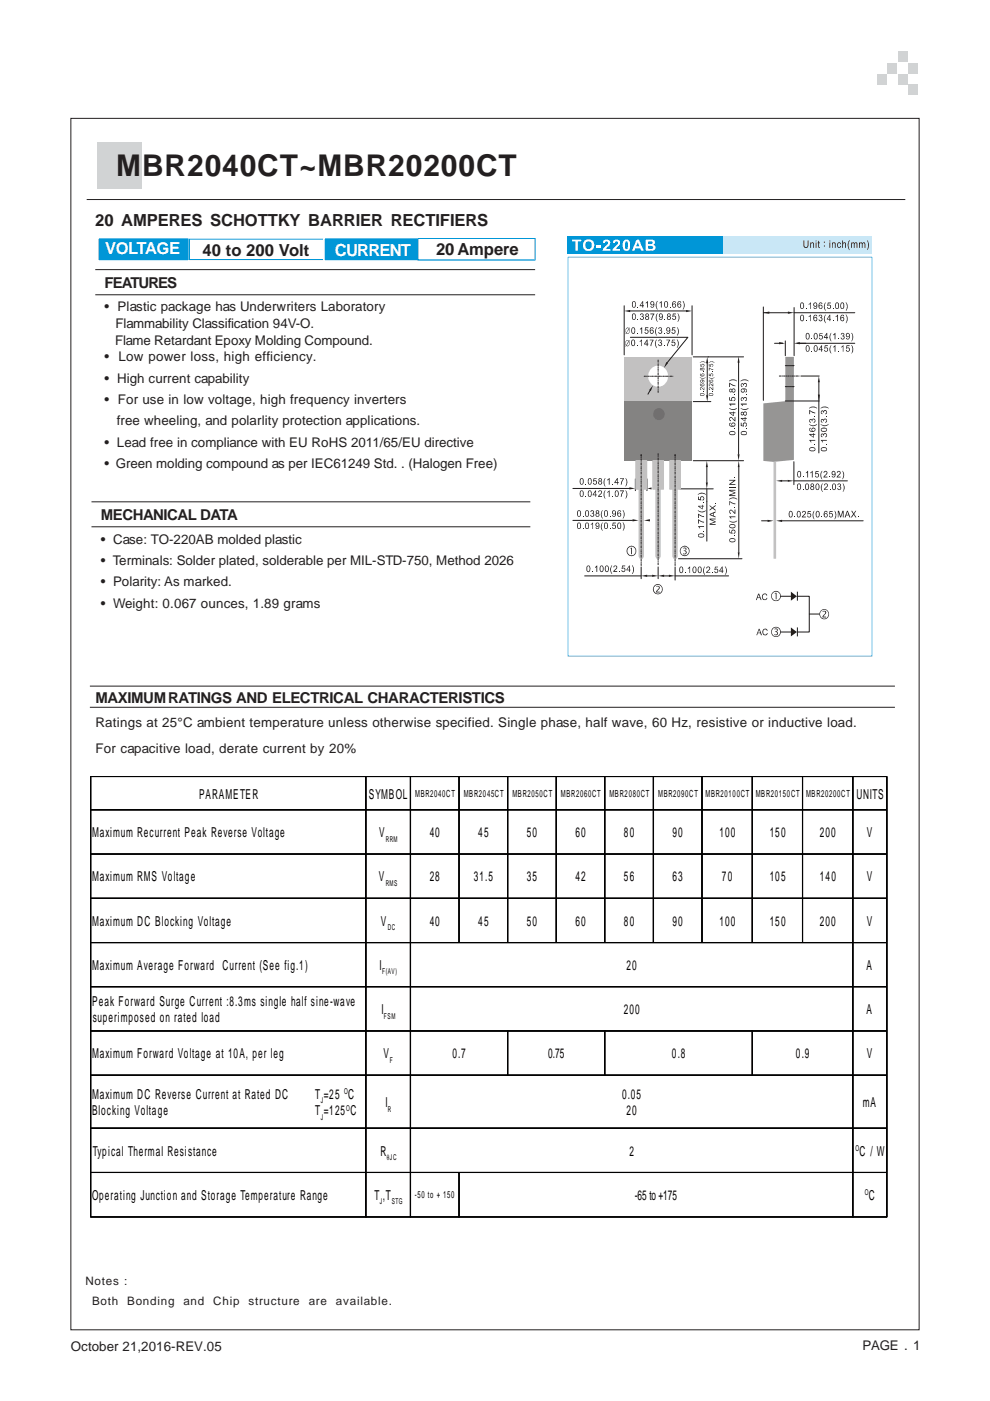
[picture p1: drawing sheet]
<svg xmlns="http://www.w3.org/2000/svg" width="210mm" height="297mm" viewBox="0 0 210 297" stroke-linecap="round" stroke-linejoin="round" font-family="sans-serif">
<defs><g id="words">
<text font-size="6.3" fill="#231f20" x="24.6" y="37.4">MBR2040CT~MBR20200CT</text>
<g font-size="3.5" fill="#231f20">
<text x="20.2" y="48">20 AMPERES SCHOTTKY BARRIER RECTIFIERS</text>
<text x="42.9" y="54.2">40 to 200 Volt</text>
<text x="92.5" y="54.1">20 Ampere</text>
</g>
<g font-size="3.5" fill="#fff">
<text x="22.3" y="53.9">VOLTAGE</text>
<text x="71" y="54.2">CURRENT</text>
</g>
<g font-size="3.2" fill="#231f20">
<text x="22.2" y="61.1">FEATURES</text>
<text x="21.4" y="110.3">MECHANICAL DATA</text>
<text x="20.2" y="149.1">MAXIMUM RATINGS AND ELECTRICAL CHARACTERISTICS</text>
</g>
<g font-size="2.9">
<text x="42.3" y="169.3">PARAMETER</text>
<text x="78.2" y="169.3">SYMBOL</text>
<text x="181.6" y="169.3">UNITS</text>
<text x="19.5" y="177.5">Maximum Recurrent Peak Reverse Voltage</text>
<text x="80.4" y="177.5">V</text>
<text x="91.1" y="177.5">40</text>
<text x="101.4" y="177.5">45</text>
<text x="111.7" y="177.5">50</text>
<text x="122" y="177.5">60</text>
<text x="132.3" y="177.5">80</text>
<text x="142.6" y="177.5">90</text>
<text x="152.5" y="177.5">100</text>
<text x="163.2" y="177.5">150</text>
<text x="173.8" y="177.5">200</text>
<text x="183.8" y="177.5">V</text>
<text x="19.5" y="186.9">Maximum RMS Voltage</text>
<text x="80.4" y="186.9">V</text>
<text x="91.1" y="186.9">28</text>
<text x="100.5" y="186.9">31.5</text>
<text x="111.7" y="186.9">35</text>
<text x="122" y="186.9">42</text>
<text x="132.3" y="186.9">56</text>
<text x="142.6" y="186.9">63</text>
<text x="153.1" y="186.9">70</text>
<text x="163.2" y="186.9">105</text>
<text x="173.9" y="186.9">140</text>
<text x="183.8" y="186.9">V</text>
<text x="19.5" y="196.2">Maximum DC Blocking Voltage</text>
<text x="80.8" y="196.2">V</text>
<text x="91.1" y="196.2">40</text>
<text x="101.4" y="196.2">45</text>
<text x="111.7" y="196.2">50</text>
<text x="122" y="196.2">60</text>
<text x="132.3" y="196.2">80</text>
<text x="142.6" y="196.2">90</text>
<text x="152.5" y="196.2">100</text>
<text x="163.2" y="196.2">150</text>
<text x="173.8" y="196.2">200</text>
<text x="183.8" y="196.2">V</text>
<text x="19.5" y="205.6">Maximum Average Forward Current (See fig.1)</text>
<text x="80.5" y="205.6">I</text>
<text x="132.8" y="205.6">20</text>
<text x="183.7" y="205.6">A</text>
<text x="19.5" y="213.3">Peak Forward Surge Current :8.3ms single half sine-wave</text>
<text x="80.9" y="215">I</text>
<text x="132.3" y="215">200</text>
<text x="183.7" y="215">A</text>
<text x="19.6" y="216.8">superimposed on rated load</text>
<text x="19.5" y="224.4">Maximum Forward Voltage at 10A, per leg</text>
<text x="81.3" y="224.4">V</text>
<text x="95.9" y="224.4">0.7</text>
<text x="116.3" y="224.4">0.75</text>
<text x="142.5" y="224.4">0.8</text>
<text x="168.7" y="224.4">0.9</text>
<text x="183.8" y="224.4">V</text>
<text x="19.5" y="233">Maximum DC Reverse Current at Rated DC</text>
<text x="66.8" y="233">T =25 C</text>
<text x="131.9" y="233">0.05</text>
<text x="19.5" y="236.4">Blocking Voltage</text>
<text x="66.8" y="236.4">T =125 C</text>
<text x="81.7" y="234.7">I</text>
<text x="132.8" y="236.4">20</text>
<text x="183" y="234.7">mA</text>
<text x="19.6" y="245">Typical Thermal Resistance</text>
<text x="80.6" y="245">R</text>
<text x="133.4" y="245">2</text>
<text x="182.3" y="245">C / W</text>
<text x="19.5" y="254.4">Operating Junction and Storage Temperature Range</text>
<text x="79.4" y="254.4">T ,T</text>
<text x="134.6" y="254.4">-65 to +175</text>
<text x="184.2" y="254.4">C</text>
</g>
<g font-size="2.8" fill="#231f20">
<text x="22.2" y="66">• Plastic package has Underwriters Laboratory</text>
<text x="24.5" y="69.5">Flammability Classification 94V-O.</text>
<text x="22.2" y="76.6">• Low power loss, high efficiency.</text>
<text x="24.4" y="73.1">Flame Retardant Epoxy Molding Compound.</text>
<text x="22.2" y="81.1">• High current capability</text>
<text x="22.2" y="85.7">• For use in low voltage, high frequency inverters</text>
<text x="22.2" y="94.7">• Lead free in compliance with EU RoHS 2011/65/EU directive</text>
<text x="24.8" y="90.2">free wheeling, and polarlity protection applications.</text>
<text x="22.2" y="99.2">• Green molding compound as per IEC61249 Std. . (Halogen Free)</text>
<text x="21.4" y="115.2">• Case: TO-220AB molded plastic</text>
<text x="21.4" y="119.8">• Terminals: Solder plated, solderable per MIL-STD-750, Method 2026</text>
<text x="21.4" y="124.3">• Polarity: As marked.</text>
<text x="21.4" y="128.8">• Weight: 0.067 ounces, 1.89 grams</text>
<text x="20.2" y="154.1">Ratings at 25°C ambient temperature unless otherwise specified. Single phase, half wave, 60 Hz, resistive or inductive load.</text>
<text x="20.2" y="159.7">For capacitive load, derate current by 20%</text>
<text x="15" y="286.5">October 21,2016-REV.05</text>
<text x="182.9" y="286.3">PAGE . 1</text>
</g>
<g font-size="2.5" fill="#231f20">
<text x="18.1" y="272.4">Notes :</text>
<text x="19.5" y="276.7">Both</text>
<text x="27" y="276.7">Bonding</text>
<text x="38.9" y="276.7">and</text>
<text x="45.2" y="276.7">Chip</text>
<text x="52.7" y="276.7">structure</text>
<text x="65.5" y="276.7">are</text>
<text x="71.2" y="276.7">available.</text>
</g>
<g font-size="2.1">
<text x="88" y="169">MBR2040CT</text>
<text x="98.3" y="169">MBR2045CT</text>
<text x="108.6" y="169">MBR2050CT</text>
<text x="118.9" y="169">MBR2060CT</text>
<text x="129.3" y="169">MBR2080CT</text>
<text x="139.5" y="169">MBR2090CT</text>
<text x="149.6" y="169">MBR20100CT MBR20150CT MBR20200CT</text>
<text x="88" y="254.1">-50 to + 150</text>
</g>
<g font-size="1.7">
<text x="81.8" y="178.4">RRM</text>
<text x="81.8" y="187.8">RMS</text>
<text x="82.2" y="197.2">DC</text>
<text x="81" y="206.6">F(AV)</text>
<text x="81.4" y="216">FSM</text>
<text x="82.7" y="225.4">F</text>
<text x="68" y="233.9">J</text>
<text x="72.9" y="232">O</text>
<text x="68" y="237.4">J</text>
<text x="73.4" y="235.5">O</text>
<text x="82.2" y="235.7">R</text>
<text x="82" y="246">θJC</text>
<text x="181.4" y="244">O</text>
<text x="80.6" y="255.4">J</text>
<text x="83.1" y="255.4">STG</text>
<text x="183.4" y="253.4">O</text>
</g>
</g></defs>
<path d="M15 25.1h179.9v256.8h-179.9z" fill="none" stroke="#231f20" stroke-width=".21"/>
<path d="M20.5 30.1h9.6v9.8h-9.6z" fill="#d1d3d4"/>
<path d="M18.4 42.3h173.5M20.2 57.2h93.3M20.2 62.5h93.3" fill="none" stroke="#231f20" stroke-width=".21"/>
<path d="M20.7 50.4h19.5v4.9h-19.5z" fill-rule="evenodd" fill="#0096d7" stroke="#fff" stroke-width=".34"/>
<path d="M40.1 50.7h29.2v4.3h-29.2z" fill="none" stroke="#0096d7" stroke-width=".21"/>
<path d="M68.7 50.4h20.1v4.9h-20.1z" fill-rule="evenodd" fill="#0096d7" stroke="#fff" stroke-width=".34"/>
<path d="M88.6 50.6h24.9v4.5h-24.9z" fill="none" stroke="#0096d7" stroke-width=".21"/>
<path d="M19.4 106.4h93M19.4 111.7h93M19.1 145.5h170.6M19.1 150h170.6" fill="none" stroke="#231f20" stroke-width=".21"/>
<g fill="none" stroke="#000" stroke-width=".21">
<path d="M19.2 164.6h168.9M19.2 171.7h168.9M77.6 164.6v93.5M87 164.6v93.5M97.3 164.6v35.3M107.6 164.6v35.3M107.7 164.6v35.3M117.9 164.6v35.3M128.2 164.6v35.3M138.5 164.6v35.3M138.6 164.6v35.3M148.8 164.6v35.3"/>
<path d="M148.9 164.6v35.3M159.5 164.6v35.3M170.1 164.6v35.3M170.2 164.6v35.3M180.8 164.6v93.5M180.9 164.6v93.5M188 164.6v93.5M19.2 181h168.9M19.2 181.1h168.9M19.2 190.4h168.9M19.2 199.8h168.9M19.2 199.9h168.9"/>
<path d="M19.2 209.2h168.9M19.2 218.5h168.9M19.2 218.6h168.9M107.6 218.5v9.5M107.7 218.5v9.5M128.2 218.5v9.5M159.5 218.5v9.5M19.2 227.9h168.9M19.2 228h168.9M19.2 239.2h168.9M19.2 258.1v-93.5h168.9v93.5M19.2 248.6h168.9"/>
<path d="M19.2 258h168.9M97.3 248.6v9.5"/>
</g>
<path d="M120.4 54.5h64.5v84.6h-64.5z" fill="none" stroke="#5eb8e5" stroke-width=".21"/>
<path d="M120.4 50h32.9v3.8h-32.9z" fill="#008fd6"/>
<path d="M153.3 50h31.5v3.8h-31.5z" fill="#c9e7f6"/>
<path d="M166.5 75.7h1.8v21.8l-4.3 .4-2.2-.2v-12.2l4.7-.4z" fill-rule="evenodd" fill="#969594"/>
<g fill="#c2c1c1">
<path d="M138.4 97.7h2.3v5.1l-.6 .8v14.4l-.2 .5h-.7l-.3-.5v-14.4l-.5-.8z" fill-rule="evenodd"/>
<path d="M142.2 97.7v5.1l.3 .8v14.4l.3 .5h.7l.2-.5v-14.4l.4-.8v-5.1zM135 97.7v5.1l.4 .8v14.4l.2 .5h.7l.2-.5v-14.4l.4-.8v-5.1z" fill-rule="evenodd"/>
<path d="M132.3 75.7h14.4v9.4h-14.4z" fill-rule="evenodd"/>
</g>
<path d="M132.3 85.1h14.4v12.6h-14.4z" fill="#848382"/>
<path d="M165.5 134h2.3M165.5 126.4h2.2M169.1 126.4h2.5v7.6h-2.5" fill="none" stroke="#1f1a17" stroke-width=".21"/>
<g fill="#1f1a17">
<path d="M167.7 133l1.3 1-1.3 .9zM169 133h.2v1.9h-.2z" fill-rule="evenodd"/>
<path d="M163.5 126.4a1.05 1.05 0 0 1 2.1 0 1.05 1.05 0 0 1-2.1 0zM163.6 126.4a.95 .95 0 0 0 1.9 0 .95 .95 0 0 0-1.9 0zM164.3 125.7h.3v1.4h-.1v-1.3h-.2z" fill-rule="evenodd"/>
<path d="M173.9 129.6a1.07 1.07 0 0 1 1.7 0 1.07 1.07 0 0 1-.4 1.6 1.07 1.07 0 0 1-1.5-.8zM173.9 130.3a.92 .92 0 0 0 1.8 0 .92 .92 0 0 0-1.8 0zM174.4 129.6l.6-.1 .1 .2v.4l-.5 .6h.5v.2h-.7v-.3l.6-.6-.2-.4-.4 .1z" fill-rule="evenodd"/>
<path d="M163.5 134a1.06 1.06 0 0 1 2.1 0 1.06 1.06 0 0 1-2.1 0zM163.6 134a.95 .95 0 0 0 1.9 0 .95 .95 0 0 0-1.9 0zM164.2 133.3l.4-.1 .3 .2v.3l-.3 .2 .3 .2v.4l-.2 .2-.5-.1v-.1l.4 .1 .2-.2-.2-.4h-.3l.3-.2a.23 .23 0 0 0 .1-.3 .23 .23 0 0 0-.3-.1h-.2z" fill-rule="evenodd"/>
</g>
<path d="M171.6 130.2h2.1" fill="none" stroke="#1f1a17" stroke-width=".21"/>
<g fill="#1f1a17">
<path d="M167.7 125.4l1.3 1-1.3 1zM169 125.4h.2v2h-.2z" fill-rule="evenodd"/>
<path d="M160.7 125.9h.3l.5 1.3h-.2l-.2-.4h-.5l-.1 .4h-.2zM160.9 126l-.3 .7h.5z" fill-rule="evenodd"/>
<path d="M161.7 126l.4-.2 .3 .1 .3 .2-.2 .2a.4 .4 0 0 0-.4-.3 .4 .4 0 0 0-.4 .4v.3a.41 .41 0 0 0 .4 .4 .41 .41 0 0 0 .4-.3h.2v.1a.55 .55 0 0 1-.6 .3 .55 .55 0 0 1-.5-.3v-.5z" fill-rule="evenodd"/>
<path d="M160.9 133.3h.1l.6 1.4h-.3l-.1-.4h-.5l-.2 .4h-.1zM160.9 133.4l-.2 .7h.5z" fill-rule="evenodd"/>
<path d="M161.8 133.5a.6 .6 0 0 1 .8-.1l.2 .3h-.2l-.2-.3-.3 .1a.61 .61 0 0 0 0 1h.3l.2-.3 .2 .1a.55 .55 0 0 1-.4 .4 .55 .55 0 0 1-.6-.2l-.2-.4z" fill-rule="evenodd"/>
<path d="M138.4 125a1.05 1.05 0 0 1 2.1 0 1.05 1.05 0 0 1-2.1 0zM138.6 124.9a.9 .9 0 0 0 1.8 0 .9 .9 0 0 0-1.8 0zM139.2 124.3a.44 .44 0 0 1 .6 .1 .44 .44 0 0 1-.2 .6l-.3 .4h.6v.2h-.8l.1-.4 .5-.4a.29 .29 0 0 0-.1-.4 .29 .29 0 0 0-.3-.1l-.1 .1z" fill-rule="evenodd"/>
</g>
<path d="M138.2 78a2.19 2.19 0 0 1 3 .5 2.19 2.19 0 0 1-.4 3 2.17 2.17 0 0 1-3-.4 2.17 2.17 0 0 1 .3-3z" fill-rule="evenodd" fill="#fff"/>
<path d="M132.3 64.8v10.4M133.6 65.9h11.9M146.7 64.8v10.4" fill="none" stroke="#1f1a17" stroke-width=".21"/>
<g fill="#1f1a17">
<path d="M145.5 65.7l1.2 .2-1.2 .3z"/>
<path d="M132.3 65.9l1.3-.2v.5z"/>
</g>
<path d="M150.2 75.7h7.5M156.6 76.8v19.5M169.8 79.7h3.9M147 97.7h10.7M166.5 85h7.2" fill="none" stroke="#1f1a17" stroke-width=".21"/>
<g fill="#1f1a17">
<path d="M156.6 75.5l.2 1.4h-.4z"/>
<path d="M156.4 96.3h.4l-.2 1.4z"/>
</g>
<path d="M156.6 99v18.1M143.9 118.5h13.4" fill="none" stroke="#1f1a17" stroke-width=".21"/>
<g fill="#1f1a17">
<path d="M156.6 97.7l.2 1.3h-.4z"/>
<path d="M156.4 117.1h.4l-.2 1.4z"/>
</g>
<path d="M161.5 110.4h1.2M165.8 110.4h17.2" fill="none" stroke="#1f1a17" stroke-width=".21"/>
<g fill="#1f1a17">
<path d="M162.7 110.2l1.3 .2-1.3 .3z"/>
<path d="M164.6 110.4l1.2-.2v.5z"/>
</g>
<path d="M121.5 110.3h12.6" fill="none" stroke="#1f1a17" stroke-width=".21"/>
<g fill="#1f1a17">
<path d="M136.5 110.3l1.3-.2v.4z"/>
<path d="M134.1 110.1l1.3 .2-1.3 .2z"/>
<path d="M138.5 81.7l-.5 1.2-.4-.2z"/>
</g>
<g fill="none" stroke="#24211d" stroke-width=".21">
<path d="M136.6 79.8h.3M137.1 79.8h.1M137.3 79.8h.4M137.9 79.8h.1M138.1 79.8h.4M138.6 79.8h.1M138.9 79.8h.3M139.5 79.8h.1M139.7 79.8h.3M140.3 79.8h.1M140.5 79.8h.4M141 79.8h.1"/>
<path d="M141.3 79.8h.3M141.8 79.8h.1M142.1 79.8h.3M142.6 79.8h.1"/>
</g>
<path d="M149.9 98.9v3.4M144.2 103.6h7M149.9 103.6v11.1" fill="none" stroke="#1f1a17" stroke-width=".21"/>
<g fill="#1f1a17">
<path d="M149.9 97.7l.2 1.3h-.4z"/>
<path d="M149.7 102.3h.4l-.2 1.3z"/>
</g>
<path d="M147 75.7h3.2M150 76.9v6.9M147 85.1h3.7M173.6 81v15" fill="none" stroke="#1f1a17" stroke-width=".21"/>
<g fill="#1f1a17">
<path d="M150 75.7l.2 1.3h-.5z"/>
<path d="M173.6 79.7l.2 1.3h-.4z"/>
<path d="M149.7 83.8h.5l-.2 1.3z"/>
<path d="M173.4 83.7h.4l-.1 1.3z"/>
</g>
<path d="M164 97.9h.6v20.6h-.6z" fill-rule="evenodd" fill="#c2c1c1"/>
<path d="M161.8 65.1v19.8M168.4 65.2v10.2" fill="none" stroke="#1f1a17" stroke-width=".21"/>
<path d="M161.8 66.3l1.3-.2v.4z" fill="#1f1a17"/>
<path d="M161.8 66.3h5.6M164.2 72.8h1.8M168.3 66.3h12.9M169.1 72.8h12.1" fill="none" stroke="#1f1a17" stroke-width=".21"/>
<g fill="#1f1a17">
<path d="M165.2 72.5l1.3 .3-1.3 .2z"/>
<path d="M168.3 72.8l1.3-.3v.5z"/>
</g>
<path d="M135.9 120.2v2.5" fill="none" stroke="#1f1a17" stroke-width=".21"/>
<path d="M141.8 121.8l1.3 .3-1.3 .2z" fill="#1f1a17"/>
<path d="M124 122.1h11.9M137.2 122.1h1.1M140.8 122.1h1.1M143.1 120.2v2.8" fill="none" stroke="#1f1a17" stroke-width=".21"/>
<g fill="none" stroke="#24211d" stroke-width=".21">
<path d="M139.5 76.3v.4M139.5 76.9v.1M139.5 77.2v.5M139.5 77.9h.1M139.5 78.2v.3M139.5 78.8v.1M139.5 79.1v.4M139.5 79.7v.1M139.5 80v.4M139.5 80.7h.1M139.5 81v.3M139.5 81.5v.1"/>
<path d="M139.5 81.9v.4M139.5 82.5v.1M139.5 82.8v.4"/>
</g>
<path d="M139.5 122.1l1.3-.3v.5z" fill="#1f1a17"/>
<path d="M143.1 122.1h11.4" fill="none" stroke="#1f1a17" stroke-width=".21"/>
<path d="M167.1 66.1l1.2 .2-1.2 .2z" fill="#1f1a17"/>
<path d="M139.5 120.2v2.5" fill="none" stroke="#1f1a17" stroke-width=".21"/>
<g fill="#1f1a17">
<path d="M141.3 76.8l.3 .2-.8 1z"/>
<path d="M133.1 116a1.04 1.04 0 0 1 1.6 .2 1.04 1.04 0 0 1-.3 1.5 1.04 1.04 0 0 1-1.5-.5v-.7zM133 116.9a.95 .95 0 0 0 1.9 0 .95 .95 0 0 0-1.9 0zM133.6 116.2l.4-.1v1.4h-.2v-1.2z" fill-rule="evenodd"/>
</g>
<path d="M133.7 71.5h12.1l-4.4 5.5M166.5 72.3v3.1" fill="none" stroke="#1f1a17" stroke-width=".21"/>
<g fill="none" stroke="#24211d" stroke-width=".21">
<path d="M165.2 79.7h.4M165.8 79.7h.1M166.1 79.7h.4M166.5 77.5h.4M166.7 79.7h.1M167 77.5h.1M167 79.7h.4M167.2 77.5h.1M167.4 77.5h.1M167.6 77.5h.1M167.6 79.7h.1M167.8 77.5h.4"/>
<path d="M167.9 79.7h.3M168.3 77.5h.1M168.5 79.7h.1M168.7 79.7h.4M169.3 79.7h.1M166.5 82h.4M167 82h.1M167.2 82h.1M167.4 82h.1M167.6 82h.1M167.8 82h.4M168.3 82h.1"/>
</g>
<path d="M144.2 116.8a1.05 1.05 0 0 1 2 0 1.05 1.05 0 0 1-2 0zM144.3 116.8a.91 .91 0 0 0 1.8 0 .91 .91 0 0 0-1.8 0zM144.9 116.2l.1-.1a.36 .36 0 0 1 .5 .2 .36 .36 0 0 1-.2 .5l.3 .2-.1 .4-.6 .1-.1-.2a.34 .34 0 0 0 .5 .1 .34 .34 0 0 0 .1-.4 .34 .34 0 0 0-.4-.2l.4-.2v-.3h-.5z" fill-rule="evenodd" fill="#1f1a17"/>
<path d="M165.8 102h1.2M168.3 102h11.4" fill="none" stroke="#1f1a17" stroke-width=".21"/>
<g fill="#1f1a17">
<path d="M164.6 102l1.2-.3v.5z"/>
<path d="M167 101.7l1.3 .3-1.3 .2z"/>
</g>
<path d="M168.3 97.9v4.9" fill="none" stroke="#1f1a17" stroke-width=".21"/>
<g fill="#1f1a17">
<path d="M138.3 121.8l1.2 .3-1.2 .2z"/>
<path d="M135.9 122.1l1.3-.3v.5z"/>
</g>
<path d="M121.5 103.6h12.1" fill="none" stroke="#1f1a17" stroke-width=".21"/>
<g fill="#1f1a17">
<path d="M137.3 103.6l.8-.3v.5z"/>
<path d="M133.4 103.3l1.3 .3-1.3 .2z"/>
</g>
<path d="M134.7 101.5v2.5M137.2 101.5v2.5" fill="none" stroke="#1f1a17" stroke-width=".21"/>
<g fill="#fff">
<path d="M121.3 50.8h1.9v.4h-.7v1.9h-.5v-1.9h-.7z"/>
<path d="M126.5 52.1h.9v.4h-.9z"/>
<path d="M128.1 50.9a.8 .8 0 0 1 1.2 .2 .8 .8 0 0 1-.4 1.2l-.5 .5h1v.3h-1.7a2.41 2.41 0 0 1 1.2-1.4 .34 .34 0 0 0-.2-.5 .34 .34 0 0 0-.4 .3h-.5z"/>
<path d="M130.2 50.9a.91 .91 0 0 1 1.3 .3 1.66 1.66 0 0 1-.9 1.5l.9 .1v.3h-1.7l.4-.6a1.32 1.32 0 0 0 .8-1.1 .33 .33 0 0 0-.3-.2 .33 .33 0 0 0-.3 .3h-.5z"/>
<path d="M123.6 52a1.25 1.25 0 0 1 2.5 0 1.25 1.25 0 0 1-2.5 0zM124.4 51.3a.79 .79 0 0 0-.2 1.1 .79 .79 0 0 0 1.1 .1 .8 .8 0 0 0 .1-1 .8 .8 0 0 0-1-.2z"/>
<path d="M132.3 51a.8 .8 0 0 1 .8-.2 .8 .8 0 0 1 .5 .7v1l-.2 .5-.3 .2-.6-.1-.3-.2-.2-.5v-.9zM132.6 51.3l-.1 1a.32 .32 0 0 0 .2 .5 .32 .32 0 0 0 .4-.2v-1.3l-.3-.1z"/>
<path d="M135 50.8h.5l1 2.3h-.6l-.2-.5h-1l-.2 .5h-.5zM135.2 51.4l-.3 .8h.7z"/>
<path d="M136.9 50.8h1.2a.64 .64 0 0 1 .6 .2 .64 .64 0 0 1 .1 .7l-.3 .2a.58 .58 0 0 1 .5 .5 .58 .58 0 0 1-.3 .6l-.3 .1h-1.5zM137.4 51.2v.5h.7l.3-.2-.1-.3zM137.4 52.1v.7h.8l.3-.3-.2-.3z"/>
</g>
<g fill="#1f1a17">
<path d="M170.4 51h.1v.9a.38 .38 0 0 0 .3 .5 .38 .38 0 0 0 .4-.4v-1h.2l-.1 1.4-.6 .1-.3-.1z"/>
<path d="M171.8 51.4l.1 .2 .3-.2 .3 .1 .1 1h-.2v-.7l-.1-.3-.3 .2v.8h-.2z"/>
<path d="M173.5 51.1l.2-.1v.4h.1v.2h-.1v.7l.1 .2-.3-.1v-.8h-.1z"/>
<path d="M176.4 51.4l.1 .2 .3-.2 .3 .1 .1 1h-.2v-.8l-.2-.2-.2 .2-.1 .8h-.1z"/>
<path d="M177.7 51.4h.3l.3 .3-.2 .1-.1-.3h-.2l-.1 .2 .1 .7 .6-.2-.3 .3h-.3l-.2-.2-.1-.6z"/>
<path d="M178.6 51h.1v.5a.36 .36 0 0 1 .7 .1v.9h-.2v-.8l-.2-.2-.2 .2-.1 .8h-.1z"/>
<path d="M180.1 50.9h.1l-.1 .3a1.81 1.81 0 0 0 .1 1.8l-.3-.2a1.73 1.73 0 0 1 .2-1.9z"/>
<path d="M180.5 51.4l.1 .2 .3-.2 .3 .2 .1-.2h.4l.1 .2v.9h-.2v-.9l-.1-.1-.3 .3v.7h-.2v-.9h-.3l-.1 .9h-.1z"/>
<path d="M182.1 51.4h.2v.2l.3-.2 .2 .2a.33 .33 0 0 1 .4-.2 .33 .33 0 0 1 .3 .3v.8h-.2v-.8l-.2-.2-.2 .2v.8h-.2l-.1-1-.3 .2v.8h-.2z"/>
<path d="M183.8 50.9a1.53 1.53 0 0 1 0 2.1l.3-1.2z"/>
<path d="M135.2 65h.1v.2h-.1z"/>
<path d="M136.9 64.2l.5-.3v1.3h-.2v-1.1l-.3 .3z"/>
<path d="M139.3 63.8l.1 .1a1.63 1.63 0 0 0 .1 1.7 1.3 1.3 0 0 1-.2-1.8z"/>
<path d="M139.8 64.2l.5-.3v1.3h-.2v-1.1l-.3 .3z"/>
<path d="M142 65h.2v.2h-.2z"/>
<path d="M144.7 63.8a1.18 1.18 0 0 1 0 1.8l.2-.2a1.34 1.34 0 0 0 0-1.3z"/>
<path d="M135.2 67.6h.1v.2h-.1z"/>
<path d="M135.8 66.5a.36 .36 0 0 1 .5 0 .36 .36 0 0 1 0 .6l.1 .1a.42 .42 0 0 1 0 .5 .42 .42 0 0 1-.5 0l-.2-.2 .3 .2 .4-.2-.2-.3h-.2l.2-.2a.23 .23 0 0 0 .1-.2 .23 .23 0 0 0-.2-.2 .23 .23 0 0 0-.2 .2h-.2z"/>
<path d="M137.9 66.5h.8l-.5 1.3h-.1v-.3l.4-.9h-.6z"/>
<path d="M139.3 66.4l.1 .1a1.62 1.62 0 0 0 .1 1.7l-.2-.1a1.42 1.42 0 0 1 0-1.7z"/>
<path d="M140.9 67.6h.2v.2h-.2z"/>
<path d="M142.7 66.5h.6v.1h-.5l-.1 .4 .3-.1 .3 .3v.3l-.2 .3h-.4l-.2-.3 .3 .2a.34 .34 0 0 0 .4-.2 .34 .34 0 0 0-.1-.4l-.6 .1z"/>
<path d="M143.6 66.4a1.13 1.13 0 0 1 0 1.8l.1-.1a1.55 1.55 0 0 0-.1-1.7z"/>
<path d="M135.1 70.6h.1v.2h-.1z"/>
<path d="M135.7 69.7l.5-.3v1.4h-.2v-1.1l-.3 .2z"/>
<path d="M136.8 69.4h.7v.2h-.6v.3h.4l.2 .5a.42 .42 0 0 1-.4 .4 .42 .42 0 0 1-.4-.4h.1l.2 .2 .3-.1-.1-.5-.5 .1z"/>
<path d="M139.2 69.4h.1a1.65 1.65 0 0 0 0 1.8h-.1l-.3-.7v-.7z"/>
<path d="M139.7 69.5l.5-.1a.34 .34 0 0 1 0 .6 .4 .4 0 0 1 .2 .5 .4 .4 0 0 1-.4 .3l-.3-.1-.1-.3 .5 .2a.28 .28 0 0 0 .1-.3 .28 .28 0 0 0-.3-.2l.3-.4-.3-.2-.2 .3-.1-.1z"/>
<path d="M140.8 70.6h.1v.2h-.1z"/>
<path d="M142.5 69.4h.7v.2h-.5l-.1 .3h.5l.1 .6a.43 .43 0 0 1-.4 .3 .43 .43 0 0 1-.4-.4h.1l.2 .2 .4-.1-.2-.5-.5 .1z"/>
<path d="M143.5 69.4a1.23 1.23 0 0 1 0 1.8l.3-.7z"/>
<path d="M135 73.2h.2v.2h-.2z"/>
<path d="M135.6 72.3l.5-.3v1.4h-.1v-1.1l-.3 .2z"/>
<path d="M137.8 72h.8l-.5 1.4h-.2l.1-.4 .4-.8h-.6z"/>
<path d="M139.1 72.1l.2-.1-.3 .7 .3 1.1-.3-.3a1.49 1.49 0 0 1 .1-1.4z"/>
<path d="M139.6 72.2l.2-.2 .5 .1v.2l-.2 .3 .3 .2a.44 .44 0 0 1-.2 .5 .44 .44 0 0 1-.5 0l-.2-.3h.2l.2 .3 .3-.2v-.2l-.3-.3a.23 .23 0 0 0 .3-.2 .23 .23 0 0 0-.3-.3 .23 .23 0 0 0-.2 .3l-.2-.1z"/>
<path d="M140.7 73.2h.2v.2h-.2z"/>
<path d="M141.3 72h.8l-.5 1.4h-.2l.1-.4 .4-.8h-.6z"/>
<path d="M142.5 72h.6v.2h-.5l-.1 .3a.42 .42 0 0 1 .6 0 .42 .42 0 0 1 .1 .5l-.3 .4h-.3l-.2-.2-.1-.2h.2a.28 .28 0 0 0 .3 .3 .28 .28 0 0 0 .3-.3l-.2-.4-.5 .1z"/>
<path d="M143.5 72a1.15 1.15 0 0 1 0 1.8l.2-.8v-.6z"/>
<path d="M124.1 102.5h.2v.3h-.2z"/>
<path d="M125.9 101.4h.6v.1h-.5l-.1 .4h.5l.2 .3-.1 .3-.2 .3h-.3l-.3-.3 .2-.1 .1 .2h.2l.2-.2-.1-.4-.6 .1z"/>
<path d="M128.3 101.4h.1l-.2 .5v.7l.2 .5a1.13 1.13 0 0 1-.2-1.5z"/>
<path d="M128.7 101.7l.6-.3v1.4h-.2v-1.1l-.3 .2z"/>
<path d="M129.8 102.5h.2v.3h-.2z"/>
<path d="M131.5 101.4h.8l-.5 1.4h-.2l.1-.6 .4-.7h-.6z"/>
<path d="M132.6 101.4a1.2 1.2 0 0 1 0 1.7l.2-.9z"/>
<path d="M124.1 105.1h.2v.2h-.2z"/>
<path d="M126.9 104.2l.1-.2 .6 .1a.86 .86 0 0 1-.6 1.1h.6v.1h-.8l.7-1-.1-.1-.3-.1-.1 .3h-.2z"/>
<path d="M128.3 103.9h.1l-.2 .5-.1 .7 .3 .6-.2-.1-.2-.4v-.8z"/>
<path d="M128.7 104.3l.6-.3v1.3h-.2v-1l-.3 .2z"/>
<path d="M129.8 105.1h.2v.2h-.2z"/>
<path d="M131.5 104h.8l-.5 1.3h-.2l.1-.5 .4-.6h-.6z"/>
<path d="M132.6 103.9a1.19 1.19 0 0 1 0 1.8l.2-1z"/>
<path d="M123.5 109.4h.2v.2h-.2z"/>
<path d="M125.2 108.3l.2-.1 .5 .1v.3l-.1 .2 .2 .2v.3l-.2 .2-.4 .1-.2-.2-.1-.2 .2-.1 .2 .3 .3-.1v-.3l-.3-.2a.24 .24 0 0 0 .3-.2 .24 .24 0 0 0-.2-.3 .24 .24 0 0 0-.3 .3z"/>
<path d="M127.6 108.3l.2-.1-.2 .7 .2 1.1-.3-.5a1.26 1.26 0 0 1 .1-1.2z"/>
<path d="M129.3 109.4h.1v.2h-.1z"/>
<path d="M132 108.2a1.15 1.15 0 0 1 0 1.8 1.67 1.67 0 0 0 0-1.8z"/>
<path d="M123.5 111.9h.2v.3h-.2z"/>
<path d="M125.3 111.1l.4-.3v1.4h-.1v-1.1l-.2 .2z"/>
<path d="M127.7 110.8l-.1 1.1 .2 .6-.3-.4a1.22 1.22 0 0 1 .2-1.3z"/>
<path d="M129.3 111.9h.1v.3h-.1z"/>
<path d="M129.9 110.8h.7v.2h-.5l-.1 .4 .4-.1 .2 .2v.5l-.2 .2h-.4l-.2-.4h.1l.2 .2 .3-.1v-.5l-.6 .1z"/>
<path d="M132 110.8l.2 .1 .2 .5v.7l-.4 .4h.1a1.71 1.71 0 0 0-.1-1.7z"/>
<path d="M125.5 121.1h.2v.2h-.2z"/>
<path d="M126.2 120.2l.4-.3v1.4h-.1v-1.1l-.3 .2z"/>
<path d="M129.7 119.9h.1a1.69 1.69 0 0 0 0 1.8l-.3-.5a1.39 1.39 0 0 1 .2-1.3z"/>
<path d="M130.1 120.1l.5-.2 .3 .2v.4l-.6 .5 .6 .1v.2h-.9l.2-.4a.63 .63 0 0 0 .5-.7l-.3-.2-.2 .3h-.1z"/>
<path d="M131.2 121.1h.2v.2h-.2z"/>
<path d="M131.9 119.9h.7v.2h-.6v.4l.4-.1 .2 .2-.1 .5-.2 .2h-.3l-.3-.3 .2-.1 .1 .2 .4-.1-.1-.5-.5 .1z"/>
<path d="M134 119.9l.2 .1 .2 .5-.1 .9-.3 .3 .1-.3a1.81 1.81 0 0 0-.1-1.5z"/>
<path d="M145.2 121.3h.2v.2h-.2z"/>
<path d="M145.8 120.5l.5-.4v1.4h-.1v-1.1l-.3 .2z"/>
<path d="M149.3 120.2l.2-.1-.3 .7 .3 1.1-.4-.4a1.26 1.26 0 0 1 .2-1.3z"/>
<path d="M149.8 120.3l.2-.2 .5 .1v.5l-.5 .6h.6v.2h-.9l.6-.8a.25 .25 0 0 0 0-.4 .25 .25 0 0 0-.4 .2h-.2z"/>
<path d="M150.9 121.3h.2v.2h-.2z"/>
<path d="M151.6 120.2h.6v.1h-.5l-.1 .4a.44 .44 0 0 1 .7 .4 .44 .44 0 0 1-.7 .3l-.2-.2 .2-.1a.29 .29 0 0 0 .4 .2 .29 .29 0 0 0 .1-.4l-.2-.2-.4 .1z"/>
<path d="M153.7 120.1a1.15 1.15 0 0 1 0 1.8l.2-.7v-.5z"/>
<path d="M170.8 65.3h.2v.2h-.2z"/>
<path d="M171.5 64.4l.4-.3v1.4h-.1v-1.1l-.3 .2z"/>
<path d="M175 64.1l-.2 .8 .3 1-.3-.5a1.13 1.13 0 0 1 .2-1.3z"/>
<path d="M175.5 64.1h.7v.2h-.6v.4l.3-.1 .3 .3v.3l-.3 .3h-.4l-.1-.3 .1-.1 .2 .3 .3-.2-.1-.4h-.5z"/>
<path d="M176.5 65.3h.2v.2h-.2z"/>
<path d="M179.3 64.1a1.08 1.08 0 0 1 0 1.8 1.64 1.64 0 0 0 0-1.8z"/>
<path d="M170.8 67.9h.2v.2h-.2z"/>
<path d="M171.5 67.1l.4-.4v1.4h-.1v-1.1l-.3 .2z"/>
<path d="M173.7 66.8l.4-.1a.36 .36 0 0 1 .1 .7l.2 .1-.1 .5-.3 .1-.3-.1-.2-.3 .6 .3 .2-.3-.2-.2h-.2v-.2l.3-.1-.1-.3h-.3l-.1 .2h-.1z"/>
<path d="M175 66.7l-.1 .4a1.57 1.57 0 0 0 .2 1.4l-.3-.5a1.13 1.13 0 0 1 .2-1.3z"/>
<path d="M176.5 67.9h.2v.2h-.2z"/>
<path d="M177.2 67.1l.5-.4v1.4h-.2v-1.1l-.3 .2z"/>
<path d="M179.3 66.7a1.12 1.12 0 0 1 0 1.8l.1-.1a1.64 1.64 0 0 0-.1-1.7z"/>
<path d="M172 71.8h.2v.1h-.2z"/>
<path d="M173.8 70.6h.6v.2h-.5l-.1 .3h.5l.2 .6-.2 .2-.4 .1-.3-.4h.2a.29 .29 0 0 0 .4 .2 .29 .29 0 0 0 .1-.5l-.1-.1-.5 .1z"/>
<path d="M176.1 70.7l.2-.1-.3 .7 .3 1.1-.4-.5a1.26 1.26 0 0 1 .2-1.2z"/>
<path d="M176.7 70.9l.4-.3v1.3h-.1v-1l-.3 .2z"/>
<path d="M177.7 71.8h.2v.1h-.2z"/>
<path d="M178.4 70.7l.3-.1 .3 .3-.2 .3 .2 .1 .1 .4-.3 .3-.4-.1-.2-.3h.2l.2 .3 .3-.2v-.3l-.3-.2a.22 .22 0 0 0 .2-.1 .22 .22 0 0 0 0-.3 .22 .22 0 0 0-.3 0l-.2 .1z"/>
<path d="M180.5 70.6a1.15 1.15 0 0 1 0 1.8l.2-.7v-.6z"/>
<path d="M172 74.4h.2v.2h-.2z"/>
<path d="M174.9 73.2h.6v.2h-.5l-.1 .3h.5l.2 .2v.4l-.3 .3-.4-.1-.2-.3 .6 .2 .1-.3-.1-.3-.5 .1z"/>
<path d="M176.2 73.2l-.2 1 .3 .7-.4-.4a1.22 1.22 0 0 1 .3-1.3z"/>
<path d="M176.7 73.5l.4-.3v1.4h-.1v-1.1l-.3 .2z"/>
<path d="M177.7 74.4h.2v.2h-.2z"/>
<path d="M178.4 73.5l.4-.3v1.4h-.1v-1.1l-.3 .2z"/>
<path d="M179.5 73.2h.6v.2h-.5l-.1 .3h.5l.2 .2v.4l-.3 .3-.4-.1-.2-.3 .6 .2 .2-.3-.2-.3-.5 .1z"/>
<path d="M180.5 73.2l.2 .1 .2 .5v.7l-.4 .4h.1a1.71 1.71 0 0 0-.1-1.7z"/>
<path d="M170.2 101h.2v.2h-.2z"/>
<path d="M170.9 100.2l.4-.4v1.4h-.1v-1.1l-.3 .2z"/>
<path d="M171.8 100.2l.5-.4v1.4h-.2v-1.1l-.3 .2z"/>
<path d="M172.9 99.9h.7v.1h-.5l-.1 .4 .4-.1 .3 .4-.1 .3-.2 .2h-.3l-.3-.2 .2-.1 .1 .2h.2l.2-.2-.2-.4-.5 .1z"/>
<path d="M174.3 99.8h.1a1.64 1.64 0 0 0 0 1.8l-.3-.3a1.45 1.45 0 0 1 .2-1.5z"/>
<path d="M174.7 100l.2-.2 .5 .2v.5l-.6 .6h.6v.1h-.8l.2-.4a.45 .45 0 0 0 .4-.8h-.3l-.3 .3z"/>
<path d="M175.8 101h.2v.2h-.2z"/>
<path d="M177.5 100a.43 .43 0 0 1 .5-.1 .43 .43 0 0 1 .2 .5l-.6 .7h.6v.1h-.8l.7-.9-.2-.3-.5 .3z"/>
<path d="M178.6 99.8a1.15 1.15 0 0 1 0 1.8l.2-1z"/>
<path d="M170.2 103.7h.2v.2h-.2z"/>
<path d="M174.3 102.5l.1 .1a1.64 1.64 0 0 0 .1 1.7l-.4-.5a1.32 1.32 0 0 1 .2-1.3z"/>
<path d="M174.8 102.7l.2-.2 .5 .2v.4l-.6 .6h.6v.2h-.8l.4-.6a.34 .34 0 0 0 .2-.3 .34 .34 0 0 0-.1-.3h-.2l-.1 .2h-.2z"/>
<path d="M175.9 103.7h.2v.2h-.2z"/>
<path d="M177.6 102.7a.36 .36 0 0 1 .6-.1 .36 .36 0 0 1-.1 .5l.2 .2 .1 .3-.3 .3h-.3l-.3-.4h.2l.2 .3 .3-.2-.1-.3-.3-.1v-.1a.23 .23 0 0 0 .3-.2 .23 .23 0 0 0-.2-.2 .23 .23 0 0 0-.2 .2z"/>
<path d="M178.7 102.5a1.15 1.15 0 0 1 0 1.8v-.1a1.7 1.7 0 0 0 0-1.7z"/>
<path d="M168.4 109.5h.2v.2h-.2z"/>
<path d="M170.2 108.4l.3-.1 .3 .2a.84 .84 0 0 1-.6 1h.7v.2h-.9l.3-.5a.54 .54 0 0 0 .4-.7h-.3l-.3 .2z"/>
<path d="M171.3 108.3h.6v.2h-.5l-.1 .4a.45 .45 0 0 1 .7 .2l-.2 .6-.6-.1v-.3l.3 .3 .3-.2-.1-.5-.5 .2z"/>
<path d="M172.6 108.3v.1a1.71 1.71 0 0 0 .1 1.7l-.3-.3a1.45 1.45 0 0 1 .2-1.5z"/>
<path d="M174.1 109.5h.2v.2h-.2z"/>
<path d="M175.9 108.3h.6v.2h-.5l-.1 .4a.45 .45 0 0 1 .7 .2l-.2 .6-.6-.1v-.3l.3 .3 .4-.2-.2-.5-.5 .2z"/>
<path d="M176.9 108.3a1.08 1.08 0 0 1 0 1.8 1.5 1.5 0 0 0 0-1.8z"/>
<path d="M177.6 108.3h.3l.3 1.2 .4-1.2h.3v1.4h-.2v-1.1l-.4 1.1h-.2l-.3-1.2v1.2h-.2z"/>
<path d="M180.5 108.3h.2l.3 .6 .4-.6h.1l-.4 .7 .5 .7h-.2l-.4-.6-.4 .6h-.2l.5-.7z"/>
<path d="M181.9 109.5h.1v.2h-.1z"/>
<path d="M149.2 82.9l.1 .2z"/>
<path d="M148.5 82.2l.2-.1 .5 .5 .1-.5v.6l-.6-.5-.2 .2 .2 .3a.27 .27 0 0 1-.3-.2 .27 .27 0 0 1 .1-.3z"/>
<path d="M148.4 80l.7 .2 .5-.2a.78 .78 0 0 1-1.2 0z"/>
<path d="M149.2 78.8l.1 .1z"/>
<path d="M148.4 77.2l.1 .4h.3v-.4l.5 .1a.24 .24 0 0 1 0 .3 .24 .24 0 0 1-.2 .1l.2-.3-.2-.1-.3 .1 .1 .3h-.5z"/>
<path d="M148.4 76.8l.4-.2h.4l.4 .3-.5-.2z"/>
<path d="M151.1 82.9l.1 .2z"/>
<path d="M150.3 82.2l.4-.1 .4 .5v-.5h.1l-.1 .6a.6 .6 0 0 0-.7-.3l.1 .3-.2-.1z"/>
<path d="M150.3 81.4l.3-.1 .5 .5v-.5h.1l-.1 .6a.6 .6 0 0 0-.7-.4l.1 .4-.2-.1z"/>
<path d="M150.3 80l.7 .2 .5-.2a.73 .73 0 0 1-1.2 0z"/>
<path d="M150.3 79.2h.1v.4h.3l-.1-.3 .4-.1 .2 .4-.2 .2 .1-.4-.3-.1v.5l-.5-.1z"/>
<path d="M151.1 78.8l.1 .1z"/>
<path d="M150.3 77.9l.9 .4v.1l-.8-.3v.4h-.1z"/>
<path d="M150.3 77.2h.1v.4h.3l-.1-.3 .4-.2 .2 .5-.2 .1 .1-.3-.3-.1v.4h-.5z"/>
<path d="M150.3 76.8a.72 .72 0 0 1 1.2 .1l-.5-.2-.7 .2z"/>
<path d="M149.1 112.5h.2v.2h-.2z"/>
<path d="M148 111.6h1.3v.1h-1l.2 .3h-.2z"/>
<path d="M148 110.1l1.3 .5v.2l-.6-.1-.5-.4v.7h-.2z"/>
<path d="M148 108.9l1.3 .5v.3l-1.1-.6v.7h-.2z"/>
<path d="M148 108.2l.6 .3 1.1-.3-.5 .4a1.02 1.02 0 0 1-1.2-.4z"/>
<path d="M149.1 106.5h.2v.2h-.2z"/>
<path d="M148 105.3h.2v.5l.3 .1a.44 .44 0 0 1 .2-.6 .44 .44 0 0 1 .6 .3l-.2 .5h-.2v-.2a.29 .29 0 0 0 .2-.4 .29 .29 0 0 0-.5 .1l.1 .5-.7-.1z"/>
<path d="M148 104.8a1.09 1.09 0 0 1 1.7 .1h-.1a1.4 1.4 0 0 0-1.6 0z"/>
<path d="M150.5 110h1.2v.1h-1l1 .4v.2l-1.1 .4h1.1v.2h-1.2v-.3l1.1-.4-1.1-.4z"/>
<path d="M150.5 107.1l.6 .5 .6-.5v.2l-.5 .4 .5 .4v.2l-.6-.5-.6 .5v-.3l.4-.3z"/>
<path d="M151.6 106.6h.1v.2h-.1z"/>
<path d="M155.8 113.6h.1v.1h-.1z"/>
<path d="M154.7 112.3h.1v.6l.3 .1v-.5a.46 .46 0 0 1 .4-.2 .46 .46 0 0 1 .4 .3v.4l-.3 .2 .2-.6-.2-.1h-.4l.1 .7-.6-.2z"/>
<path d="M154.6 110.4h.1a1.47 1.47 0 0 0 1.6 0l-.1 .1a1.11 1.11 0 0 1-1.6-.1z"/>
<path d="M154.6 109.5h1.3v.2h-1l.2 .2-.2 .1z"/>
<path d="M154.7 108.1l.4-.1 .7 .7v-.7h.1v.9h-.1l-.7-.6a.27 .27 0 0 0-.4 .1 .27 .27 0 0 0 .3 .4l-.1 .1-.2-.2z"/>
<path d="M155.8 107.5h.1v.2h-.1z"/>
<path d="M154.7 106.2l1.2 .5v.2l-.8-.2-.3-.3v.7h-.1z"/>
<path d="M154.6 105.8a1.05 1.05 0 0 1 1.7 .1l-.7-.2h-.5l-.5 .2z"/>
<path d="M154.6 103.9h1.3v.1h-1.1l1.1 .4v.2l-1.1 .4h1.1v.2h-1.3v-.3l1.1-.4-1.1-.4z"/>
<path d="M154.6 103.2h1.3v.2h-1.3z"/>
<path d="M154.6 101.7h1.3v.2l-1 .7h1v.2h-1.3v-.2l1-.7h-1z"/>
<path d="M155.8 101.1h.1v.2h-.1z"/>
<path d="M155.7 90.8h.2v.2h-.2z"/>
<path d="M154.7 88.5h.5l.6 .6v-.7h.1v.9l-1-.7-.2 .4 .3 .3h-.2l-.2-.3z"/>
<path d="M154.6 86.5l1 .3 .7-.3-.5 .3a1.06 1.06 0 0 1-1.2-.3z"/>
<path d="M154.6 85.6h1.3v.2h-1l.2 .3h-.2z"/>
<path d="M154.6 84.2h.2v.6l.3 .1-.1-.4a.46 .46 0 0 1 .8-.2l.1 .5-.4 .3 .3-.4-.2-.4-.4 .2 .1 .5-.7-.1z"/>
<path d="M155.7 83.6h.2v.2h-.2z"/>
<path d="M154.6 81.2l1.3 .5v.2l-.5-.1-.6-.4v.7h-.2z"/>
<path d="M154.6 80.7a1.12 1.12 0 0 1 1.7 .2l-.7-.3-1 .3z"/>
<path d="M172.7 94.2h.2v.2h-.2z"/>
<path d="M171.6 93.3h1.3v.1h-1.1l.2 .3-.1 .1z"/>
<path d="M171.5 89.9l.4 .2a1.21 1.21 0 0 0 1.3-.2l-.4 .4a1.02 1.02 0 0 1-1.3-.4z"/>
<path d="M171.7 88.9l.3-.1 .2 .2 .1-.1a.38 .38 0 0 1 .6 .2l-.1 .4-.3 .1v-.1a.28 .28 0 0 0 .2-.5 .28 .28 0 0 0-.4 0v.3l-.3-.3h-.2l.1 .6-.3-.2z"/>
<path d="M172.7 88.2h.2v.2h-.2z"/>
<path d="M171.6 86.9l1.3 .6v.1l-.7-.1-.4-.3v.6h-.2z"/>
<path d="M171.5 86.5a1.13 1.13 0 0 1 1.7 .1 1.4 1.4 0 0 0-1.7 0z"/>
<path d="M158.2 90.8h.1v.2h-.1z"/>
<path d="M157.1 89.6h.1v.6l.4 .1-.1-.4a.46 .46 0 0 1 .7-.2l.2 .5-.4 .3 .2-.4-.1-.3-.4 .1v.5l-.6-.1z"/>
<path d="M157 86.5l.7 .3 1-.3-.4 .3a1.06 1.06 0 0 1-1.3-.3z"/>
<path d="M157.1 85.6h1.2v.2h-.9l.1 .3h-.1z"/>
<path d="M157.1 84.3l.3-.1 .3 .2 .1-.2h.3l.2 .1 .1 .5-.4 .3 .2-.4v-.2l-.3-.2-.3 .4-.1-.3h-.1l-.2 .2 .2 .3-.1 .1-.2-.2z"/>
<path d="M158.2 83.6h.1v.2h-.1z"/>
<path d="M157.1 81.4l.4-.1 .2 .1a.41 .41 0 0 1 .6-.1 .41 .41 0 0 1 0 .6l-.3 .2v-.2a.26 .26 0 0 0 .3-.3 .26 .26 0 0 0-.2-.2h-.3l-.1 .4-.3-.4-.2 .1 .2 .6-.3-.3z"/>
<path d="M157 80.7a1.12 1.12 0 0 1 1.7 .2l-.7-.3-1 .3z"/>
<path d="M175.1 94.2h.2v.2h-.2z"/>
<path d="M174 93.3h1.3v.1h-1l.2 .3-.2 .1z"/>
<path d="M174.2 92l.3-.1 .1 .2 .2-.2a.45 .45 0 0 1 .5 .2 .45 .45 0 0 1-.1 .5l-.2 .1v-.1a.27 .27 0 0 0 .2-.4 .27 .27 0 0 0-.3-.2 .27 .27 0 0 0-.2 .4l-.2-.3h-.2l-.1 .3 .2 .3-.2-.1-.2-.1z"/>
<path d="M174 89.9l.3 .2a1.21 1.21 0 0 0 1.4-.2l-.4 .4a1.02 1.02 0 0 1-1.3-.4z"/>
<path d="M174.1 88.9h.6a.38 .38 0 0 1 .4-.1 .38 .38 0 0 1 .3 .3l-.2 .4-.2 .1v-.1a.28 .28 0 0 0 .2-.4 .28 .28 0 0 0-.4-.2 .28 .28 0 0 0-.1 .4l-.2-.3h-.3v.3l.2 .3h-.2l-.2-.2z"/>
<path d="M175.1 88.2h.2v.2h-.2z"/>
<path d="M174.2 87.1l.3-.1 .1 .2a.29 .29 0 0 1 .2-.3 .29 .29 0 0 1 .3 .1l.2 .1a.41 .41 0 0 1-.2 .7l-.1 .1 .2-.4-.1-.4-.4 .1v.3l-.2-.3a.24 .24 0 0 0-.3 .1 .24 .24 0 0 0 0 .2l.2 .3-.4-.2z"/>
<path d="M174 86.5a1.13 1.13 0 0 1 1.7 .1h-.1a1.4 1.4 0 0 0-1.6 0z"/>
<path d="M172.9 51h.2v.2h-.2zM172.9 51.4h.2v1.1h-.2z"/>
<path d="M175.9 51h.1v.2h-.1zM175.9 51.4h.1v1.1h-.1z"/>
<path d="M174.7 51.3l.2-.1v.2l-.1 .1zM174.7 52.1l.2-.1v.3h-.2z"/>
<path d="M134 64.1l.3-.2h.4l.1 1a.41 .41 0 0 1-.4 .3 .41 .41 0 0 1-.4-.3zM134.2 64.1v.8l.2 .2a.67 .67 0 0 0-.1-1.1z"/>
<path d="M136.2 63.9h.2v.8h.1l-.1 .5h-.2v-.3h-.6zM136.2 64.1l-.4 .6h.4z"/>
<path d="M138.1 63.9a.47 .47 0 0 1 .6 .4v.6a.46 .46 0 0 1-.7 .3l-.1-.3 .4 .2 .3-.2v-.3l-.2 .1-.5-.1v-.5zM138.2 64l-.1 .4a.3 .3 0 0 0 .5 0 .3 .3 0 0 0-.4-.4z"/>
<path d="M140.9 64l.5-.1 .2 .4a.65 .65 0 0 1-.5 .9l-.3-.4zM141.1 64l-.1 .9 .2 .2 .2-.2 .1-.6-.1-.3z"/>
<path d="M142.6 64.1l.2-.2h.4l.1 .3-.3-.2h-.2l-.1 .5 .2-.2a.49 .49 0 0 1 .4 .4 .49 .49 0 0 1-.1 .5h-.4l-.2-.2zM142.8 64.5l-.1 .1a.29 .29 0 0 0 .1 .5 .29 .29 0 0 0 .4-.1v-.4z"/>
<path d="M143.7 64.1l.2-.2h.4l.1 .3-.4-.2-.2 .5 .2-.2a.5 .5 0 0 1 .4 .8l-.5 .1-.2-.2zM143.9 64.5l-.1 .1a.29 .29 0 0 0 .1 .4 .29 .29 0 0 0 .4 0v-.4z"/>
<path d="M134.2 66.5h.4l.2 .3v.8l-.3 .2-.4-.1-.1-.2v-.7zM134.2 66.7v.8l.1 .2a.77 .77 0 0 0 .2-1.1z"/>
<path d="M136.9 66.6a.39 .39 0 0 1 .5-.1 .39 .39 0 0 1 .1 .5l-.1 .1 .2 .1v.5l-.2 .1h-.4l-.2-.3v-.3l.2-.1-.2-.2zM137 66.8a.22 .22 0 0 0 .4 0 .22 .22 0 0 0-.4 0zM137.1 67.2a.29 .29 0 0 0-.1 .4 .29 .29 0 0 0 .4 0 .29 .29 0 0 0-.1-.4z"/>
<path d="M139.8 66.6l.2-.1a.54 .54 0 0 1 .5 .2 .54 .54 0 0 1 0 .6 .41 .41 0 0 1-.3 .5 .41 .41 0 0 1-.5-.3l.5 .2 .2-.3v-.2l-.3 .2-.3-.2zM139.9 66.7v.4l.3 .1 .1-.5-.1-.1z"/>
<path d="M141.5 66.6a.39 .39 0 0 1 .5-.1 .39 .39 0 0 1 .2 .5l-.2 .1 .2 .2v.4l-.6 .1-.2-.3v-.3l.3-.1-.3-.2zM141.6 66.8a.22 .22 0 0 0 .4 0 .22 .22 0 0 0-.4 0zM141.7 67.2a.26 .26 0 0 0 0 .4 .26 .26 0 0 0 .4-.1l-.1-.3z"/>
<path d="M134 69.4h.4l.2 .3a.85 .85 0 0 1-.2 1.1h-.1a.84 .84 0 0 1-.3-1.4zM134.1 69.6a.66 .66 0 0 0 .3 1l.1-.9-.2-.2z"/>
<path d="M137.9 69.5l.5-.1 .2 .3-.2-.1a.31 .31 0 0 0-.4 0 .31 .31 0 0 0-.1 .4 .42 .42 0 0 1 .7 .2 .42 .42 0 0 1-.3 .6 .42 .42 0 0 1-.5-.4zM138 70.1v.5l.4-.1v-.4z"/>
<path d="M141.4 69.4h.1a.47 .47 0 0 1 .6 .4l-.1 .8-.3 .2h-.3l-.1-.3 .5 .1 .2-.2v-.3l-.2 .2-.5-.2v-.4zM141.5 69.6l-.1 .4a.3 .3 0 0 0 .5 .1 .3 .3 0 0 0 0-.4 .3 .3 0 0 0-.4-.1z"/>
<path d="M134 72.1l.3-.1 .3 .3 .1 .6-.3 .5-.4-.1-.2-.3zM134 72.2v.7l.3 .4 .2-.3v-.6l-.2-.3z"/>
<path d="M137.2 72h.1v.9h.2v.1h-.2v.4h-.2v-.4h-.5zM137.1 72.3l-.4 .6h.4z"/>
<path d="M123.1 101.5l.4-.1 .2 .3v.7l-.2 .4a.72 .72 0 0 1-.7-.6 .72 .72 0 0 1 .3-.7zM123.2 101.6l-.1 .7 .1 .3h.2l.2-.2v-.7l-.2-.2z"/>
<path d="M124.8 101.4h.3l.3 .1v.7a.45 .45 0 0 1-.1 .5 .45 .45 0 0 1-.5 0l-.2-.9zM124.8 101.6v.9l.3 .1 .2-.1v-.8l-.2-.2z"/>
<path d="M126.9 101.5l.4-.1 .3 .2v.3l-.2 .1 .3 .4-.3 .4h-.3l-.3-.3v-.3l.3-.2-.2-.2zM127.1 101.5a.21 .21 0 0 0 0 .3 .21 .21 0 0 0 .2 .1 .21 .21 0 0 0 .1-.3zM127.1 102.1a.29 .29 0 0 0-.1 .4 .29 .29 0 0 0 .5 0 .29 .29 0 0 0-.2-.4z"/>
<path d="M130.9 101.4h.1v.8h.2v.2h-.2v.4h-.1v-.4h-.6zM130.9 101.7l-.5 .5h.5z"/>
<path d="M123.1 104.1l.4-.1 .2 .2v.8a.46 .46 0 0 1-.6 .3 .46 .46 0 0 1-.2-.6zM123.2 104.2l-.1 .2a.57 .57 0 0 0 .4 .8l.1-.9-.1-.2z"/>
<path d="M124.8 104h.4l.2 .3a.87 .87 0 0 1-.2 1h-.3l-.2-.2-.1-.6zM124.8 104.2v.8l.3 .2 .2-.9-.2-.2z"/>
<path d="M126.2 104h.2v.9h.2v.1h-.2v.3h-.2v-.3h-.5zM126.2 104.2l-.4 .7h.4z"/>
<path d="M130.5 104h.1a.63 .63 0 0 1 .7 .7 .63 .63 0 0 1-.8 .6l-.1-.9zM130.6 104.2l-.1 .8 .4 .2 .1-.4v-.5l-.1-.2z"/>
<path d="M122.5 108.3h.5l.2 .8a.44 .44 0 0 1-.6 .5l-.2-.5v-.5zM122.6 108.4l-.1 .8 .4 .2 .1-.8-.1-.3z"/>
<path d="M124.2 108.3l.2-.1 .4 .1 .1 .8a.42 .42 0 0 1-.6 .4l-.3-.4zM124.3 108.4l-.1 .7 .2 .3h.2l.1-.2v-.6l-.2-.3z"/>
<path d="M126.4 108.3l.4-.1a.34 .34 0 0 1 .3 .3 .34 .34 0 0 1-.2 .3l.2 .2-.1 .4-.2 .2-.4-.1-.2-.3 .3-.4-.2-.3zM126.5 108.5a.22 .22 0 0 0 .4 0 .22 .22 0 0 0-.4 0zM126.6 108.9l-.1 .1a.27 .27 0 0 0 .2 .4 .27 .27 0 0 0 .2-.4z"/>
<path d="M128.2 108.3l.4-.1 .3 .3v.6l-.3 .5-.3-.1-.2-.4zM128.3 108.4l-.1 .8 .4 .2 .1-.3v-.5l-.1-.3z"/>
<path d="M130 108.2h.3l.3 .3v.7l-.3 .4-.4-.1-.1-.3 .3 .2h.2l.1-.5a.36 .36 0 0 1-.4 .2 .36 .36 0 0 1-.2-.4zM129.8 108.6a.3 .3 0 0 0 .6 0 .3 .3 0 0 0-.6 0z"/>
<path d="M131.1 108.3l.4-.1 .2 .3-.2-.2a.36 .36 0 0 0-.4 .2 .36 .36 0 0 0-.1 .4l.5-.2 .2 .2v.5a.41 .41 0 0 1-.8-.1v-.5zM131.2 108.9a.29 .29 0 0 0-.1 .4 .29 .29 0 0 0 .4 0v-.4z"/>
<path d="M122.5 110.8h.4l.3 .3v.8l-.3 .3-.4-.1-.1-.4zM122.6 110.9l-.1 .9 .1 .2h.3l.1-.7-.1-.4z"/>
<path d="M124.2 110.9l.4-.1a.89 .89 0 0 1 0 1.4 .64 .64 0 0 1-.5-1zM124.3 111.1a.61 .61 0 0 0 .3 .9l.1-.2v-.7l-.1-.2z"/>
<path d="M126.4 110.9l.4-.1 .2 .1v1a.39 .39 0 0 1-.6 .2l-.1-.3 .2 .2a.39 .39 0 0 0 .5-.5l-.2 .2a.47 .47 0 0 1-.5-.3 .47 .47 0 0 1 .1-.5zM126.4 111.2a.27 .27 0 0 0 .5 0 .27 .27 0 0 0-.5 0z"/>
<path d="M128.2 110.8h.4l.3 .3v.6l-.2 .5-.5-.1-.1-.4zM128.3 111l-.1 .8 .2 .2h.2l.1-.2v-.6l-.1-.3z"/>
<path d="M131 110.9l.5-.1 .1 .2 .1 .8a.46 .46 0 0 1-.6 .3 .46 .46 0 0 1-.2-.6zM131.2 111l-.2 .3a.5 .5 0 0 0 .4 .7l.1-.9-.1-.2z"/>
<path d="M124.4 120.1l.2-.2a.69 .69 0 0 1 .6 .7 .69 .69 0 0 1-.6 .7l-.3-.4zM124.6 120.1l-.1 .8 .1 .2h.2l.2-.4v-.5l-.2-.2z"/>
<path d="M127.3 120l.1-.1a.72 .72 0 0 1 .7 .6 .72 .72 0 0 1-.5 .8l-.3-.1-.2-.4zM127.4 120.1l-.1 .8 .1 .2h.2l.2-.2v-.6l-.2-.3z"/>
<path d="M128.4 120l.1-.1 .5 .1 .1 .8a.43 .43 0 0 1-.4 .5 .43 .43 0 0 1-.5-.5zM128.5 120.1l-.1 .8 .1 .2h.2l.2-.2v-.7l-.2-.2z"/>
<path d="M133.4 119.9h.1v.9h.2l-.2 .1v.4h-.1v-.4h-.6zM133.4 120.2l-.4 .6h.4z"/>
<path d="M144.1 120.3l.4-.2 .3 .4a.58 .58 0 0 1 0 .7 .58 .58 0 0 1-.6 .2l-.2-.3zM144.3 120.3l-.1 .8 .2 .3 .3-.2v-.6l-.1-.3z"/>
<path d="M147 120.2h.5l.2 .3-.1 .7-.2 .3a.75 .75 0 0 1-.7-.6 .75 .75 0 0 1 .3-.7zM147.1 120.3l-.1 .7 .3 .4 .2-.3v-.6l-.1-.2z"/>
<path d="M148.1 120.2h.1a.38 .38 0 0 1 .6 .3v.6l-.3 .4a.75 .75 0 0 1-.7-.6 .75 .75 0 0 1 .3-.7zM148.2 120.3l-.1 .7 .3 .4 .2-.3v-.6l-.2-.3z"/>
<path d="M153.1 120.1h.1v.9h.2l-.2 .5h-.2v-.3h-.5zM153 120.4l-.3 .6h.3z"/>
<path d="M169.8 64.2l.4-.1 .2 .3 .1 .6-.3 .5h-.4l-.2-.4zM169.9 64.3l-.1 .8 .3 .3 .2-.3v-.6l-.2-.2z"/>
<path d="M172.6 64.2l.4-.1 .3 .4-.1 .8-.5 .2-.2-.3 .2 .1a.36 .36 0 0 0 .4-.1 .36 .36 0 0 0 .1-.3l-.5 .1a.41 .41 0 0 1-.2-.6zM172.6 64.5a.27 .27 0 0 0 .5 0 .27 .27 0 0 0-.5 0z"/>
<path d="M173.7 64.2a.39 .39 0 0 1 .4-.1 .39 .39 0 0 1 .3 .3l-.2 .1-.1-.2-.3 .1-.1 .4 .4-.2 .3 .3-.1 .4-.4 .2-.4-.5zM173.7 65.1a.3 .3 0 0 0 .6 0 .3 .3 0 0 0-.6 0z"/>
<path d="M177.2 64.2l.4-.1 .2 .2 .1 .8a.45 .45 0 0 1-.6 .3 .45 .45 0 0 1-.3-.6zM177.3 64.3l-.1 .7 .1 .3 .3 .1 .1-.2v-.7l-.1-.2z"/>
<path d="M178.4 64.2l.3-.1 .2 .2a1.2 1.2 0 0 1-.2 1.2 .71 .71 0 0 1-.5-1zM178.4 64.3l-.1 .5a.35 .35 0 0 0 0 .4 .35 .35 0 0 0 .4 .1l.1-.8-.1-.2z"/>
<path d="M169.8 66.8l.6 .1 .1 .7a.41 .41 0 0 1-.3 .5 .41 .41 0 0 1-.5-.2l-.1-.6zM169.9 66.9l-.1 .8 .2 .3a.61 .61 0 0 0 .3-.6 .61 .61 0 0 0-.3-.5z"/>
<path d="M172.6 66.9l.4-.2 .3 .3-.2 .1-.3-.2-.1 .1-.1 .4 .4-.2 .3 .3-.1 .5h-.5a.97 .97 0 0 1-.1-1.1zM172.6 67.7a.27 .27 0 0 0 .5 0 .27 .27 0 0 0-.5 0z"/>
<path d="M175.9 66.7h.1v.9h.2l-.2 .1v.4h-.1v-.4h-.6zM175.9 67l-.4 .6h.4z"/>
<path d="M178.3 66.9l.2-.2 .4 .1 .1 .3-.5-.2-.2 .5 .2-.2h.3l.2 .6a.44 .44 0 0 1-.5 .3 .44 .44 0 0 1-.4-.5zM178.4 67.7a.27 .27 0 0 0 .5 0 .27 .27 0 0 0-.5 0z"/>
<path d="M171 70.7h.5l.1 .8a.44 .44 0 0 1-.5 .5l-.3-.4v-.6zM171.1 70.8l-.1 .8 .3 .3 .2-.2v-.7l-.1-.2z"/>
<path d="M172.8 70.6l.5 .2 .1 .7a.42 .42 0 0 1-.6 .4l-.2-.2-.1-.7zM172.8 70.8l-.1 .8 .3 .3 .2-.3v-.6l-.2-.3z"/>
<path d="M175.3 70.6h.1v.9h.2l-.2 .4h-.2v-.3h-.5zM175.2 70.9l-.4 .6h.4z"/>
<path d="M179.5 70.6a.44 .44 0 0 1 .7 .3v.7l-.2 .3-.4 .1-.2-.2 .1-.2 .1 .2h.3l.2-.5-.2 .1a.41 .41 0 0 1-.6-.3zM179.4 71a.3 .3 0 0 0 .6 0 .3 .3 0 0 0-.6 0z"/>
<path d="M171 73.3a.47 .47 0 0 1 .7 .4v.3a.52 .52 0 0 1-.6 .6l-.3-.5zM171.1 73.4l-.1 .8 .1 .2h.2l.2-.7-.2-.4z"/>
<path d="M172.7 73.3l.3-.1 .3 .3 .1 .6-.3 .5a.65 .65 0 0 1-.6-1zM172.8 73.4l-.1 .1a.61 .61 0 0 0 .3 .9l.2-.2v-.7l-.2-.2z"/>
<path d="M174.2 73.2h.1v.9h.2l-.2 .1v.4h-.2v-.4h-.5zM174.1 73.5l-.4 .6h.4z"/>
<path d="M169.2 99.9h.4l.2 .3v.7l-.2 .3a.71 .71 0 0 1-.5-1zM169.3 100.1l-.1 .7 .1 .3h.2l.2-.2v-.7l-.1-.2z"/>
<path d="M176.4 100l.2-.1a.56 .56 0 0 1 .6 .2 .56 .56 0 0 1-.1 .7v.2a.44 .44 0 0 1-.7 .1l-.1-.2 .5 .2 .2-.3v-.2l-.2 .2-.4-.2zM176.4 100.3a.3 .3 0 0 0 .6 0 .3 .3 0 0 0-.6 0z"/>
<path d="M169.1 102.7l.2-.2a.75 .75 0 0 1 .6 .6 .75 .75 0 0 1-.3 .7v.1a.49 .49 0 0 1-.5-.1 .49 .49 0 0 1-.1-.6zM169.3 102.7l-.1 .9 .3 .2 .2-.7-.2-.4z"/>
<path d="M170.8 102.7a.46 .46 0 0 1 .6-.1 .46 .46 0 0 1 .1 .6 .47 .47 0 0 1-.1 .6 .47 .47 0 0 1-.6-.1zM171 102.7l-.1 .8a.26 .26 0 0 0 .2 .3 .26 .26 0 0 0 .3-.3l-.1-.7z"/>
<path d="M171.9 102.6l.4-.1 .3 .2v.3l-.2 .1 .2 .2v.3l-.3 .3-.4-.1-.1-.2v-.3l.2-.2-.2-.2zM172.1 102.7l-.1 .3 .3 .1 .1-.3zM172 103.3v.3l.4 .1 .1-.4-.2-.1z"/>
<path d="M173.1 102.5l.5 .1 .1 .3v.7l-.3 .3a.75 .75 0 0 1-.6-.6 .75 .75 0 0 1 .3-.8zM173.2 102.7l-.1 .8a.26 .26 0 0 0 .2 .3 .26 .26 0 0 0 .3-.3l-.1-.7z"/>
<path d="M176.6 102.5l.5 .1 .2 .3-.1 .7-.2 .3h-.4l-.2-.4v-.6zM176.7 102.7l-.1 .8a.26 .26 0 0 0 .2 .3 .26 .26 0 0 0 .3-.3l-.1-.7z"/>
<path d="M167.4 108.4l.3-.1 .3 .2 .1 .7-.3 .5h-.3l-.2-.2-.1-.7zM167.5 108.5l-.1 .8 .3 .3 .2-.3v-.6l-.2-.2z"/>
<path d="M169.2 108.3h.4l.2 .4v.6l-.3 .4a.6 .6 0 0 1-.5-.9zM169.2 108.6l-.1 .6 .1 .3 .2 .1 .2-.2v-.7l-.1-.2z"/>
<path d="M173.1 108.4l.1-.1a.42 .42 0 0 1 .6 .5l-.1 .8-.5 .1-.3-.5zM173.2 108.5l-.1 .8 .3 .3 .2-.3v-.6l-.2-.2z"/>
<path d="M174.8 108.4a.39 .39 0 0 1 .4-.1 .39 .39 0 0 1 .3 .3l-.2 .1-.1-.2-.3 .1-.1 .4 .2-.2 .4 .1a.47 .47 0 0 1 0 .5 .47 .47 0 0 1-.4 .3l-.2-.2a.96 .96 0 0 1 0-1.1zM174.8 109.2a.3 .3 0 0 0 .6 0 .3 .3 0 0 0-.6 0z"/>
<path d="M179.6 108.3h.2l.5 1.4h-.2l-.1-.4h-.6l-.1 .4h-.2zM179.7 108.5l-.2 .6h.4z"/>
<path d="M148.4 83.5l.5-.2a.33 .33 0 0 1 .4 .4 .33 .33 0 0 1-.4 .3 .35 .35 0 0 1-.4-.1 .35 .35 0 0 1-.1-.4zM148.5 83.5l.1 .3a.45 .45 0 0 0 .6-.1l-.1-.2z"/>
<path d="M148.4 81.4l.2-.1-.1 .4 .3 .1a.29 .29 0 0 1 .3-.5 .29 .29 0 0 1 .2 .5l-.3 .1h-.4l-.2-.1zM148.9 81.4v.3a.2 .2 0 0 0 .3 0 .2 .2 0 0 0-.1-.3z"/>
<path d="M148.5 80.6l.5-.1a.3 .3 0 0 1 .3 .2 .3 .3 0 0 1-.2 .4l.2-.3-.4-.2a.29 .29 0 0 1 .1 .4 .29 .29 0 0 1-.4 .1l-.2-.3zM148.6 80.7v.3h.2a.21 .21 0 0 0 .1-.3 .21 .21 0 0 0-.3 0z"/>
<path d="M148.4 79.3l.2-.1-.1 .4 .4 .1-.2-.3 .2-.2a.32 .32 0 0 1 .5 .2 .32 .32 0 0 1-.3 .4l-.6-.1zM148.9 79.3v.3h.3v-.2z"/>
<path d="M148.4 78.1l.3-.1 .1 .1 .1-.2 .4 .2a.3 .3 0 0 1-.1 .4 .3 .3 0 0 1-.4-.1l-.3 .1zM148.6 78.1l-.1 .2 .2 .1 .1-.2zM148.9 78.2v.1a.19 .19 0 0 0 .3 .1 .19 .19 0 0 0-.1-.3z"/>
<path d="M150.3 83.5l.3-.1a.38 .38 0 0 1 .5 0 .38 .38 0 0 1 0 .5l-.3 .1a.35 .35 0 0 1-.4-.1 .35 .35 0 0 1-.1-.4zM150.5 83.5l-.1 .2 .1 .1 .6-.1-.2-.2z"/>
<path d="M150.3 80.6l.2-.1-.1 .4 .4 .1-.2-.1a.33 .33 0 0 1 .2-.4 .33 .33 0 0 1 .4 .2l-.1 .3-.2 .1a.42 .42 0 0 1-.4-.1 .42 .42 0 0 1-.2-.4zM150.8 80.7l-.1 .2h.4v-.2z"/>
<path d="M148.1 113.2l.8-.1a.43 .43 0 0 1 .4 .3 .43 .43 0 0 1-.3 .5l-.1 .1a.57 .57 0 0 1-.6-.1 .57 .57 0 0 1-.3-.6zM148.2 113.3l-.1 .1a.55 .55 0 0 0 .4 .5 .55 .55 0 0 0 .6-.2l.1-.2-.2-.2z"/>
<path d="M148 107.2h.9v-.2h.1v.2h.3v.2h-.3v.6h-.1zM148.3 107.4l.6 .4v-.4z"/>
<path d="M150.5 109l1.2-.6v.2l-.4 .2v.6l.4 .1v.2l-1.2-.5zM150.6 109.1l.6 .2v-.4z"/>
<path d="M154.7 114.2l.8-.1a.46 .46 0 0 1 .4 .6 .46 .46 0 0 1-.6 .3l-.3-.1a.42 .42 0 0 1-.4-.2 .42 .42 0 0 1 .1-.5zM154.9 114.3l-.2 .2a.66 .66 0 0 0 1.1 .2l-.1-.4z"/>
<path d="M154.7 111.3l.1-.1a1.12 1.12 0 0 1 1.1 .2v.3a.83 .83 0 0 1-1.2 .1zM154.9 111.4l-.2 .2 .2 .2 .5 .1 .4-.2a.4 .4 0 0 0-.2-.4 .4 .4 0 0 0-.5 0z"/>
<path d="M154.7 91.6a.64 .64 0 0 1 .8-.2 .64 .64 0 0 1 .3 .7l-.1 .1a.93 .93 0 0 1-1-.2zM154.8 91.6l-.1 .2a.64 .64 0 0 0 1.1 .2v-.2l-.2-.2z"/>
<path d="M154.7 89.8l.2-.2-.2 .5 .5 .2-.1-.2 .1-.4 .5-.1 .2 .3v.3a.78 .78 0 0 1-1.2 .2zM155.2 89.8l.1 .4a.3 .3 0 0 0 .4 0 .3 .3 0 0 0 0-.4z"/>
<path d="M154.6 87.4h.9l.1-.1v.1h.3v.2h-.3v.6h-.1zM154.9 87.6l.6 .4v-.4z"/>
<path d="M154.7 82.5l.3-.1 .2 .2 .2-.2h.3l.2 .2-.1 .5a.33 .33 0 0 1-.3 .2 .33 .33 0 0 1-.3-.3l-.2 .2h-.3l-.1-.3zM154.8 82.6l-.1 .3 .3 .1 .1-.3zM155.4 82.6l-.1 .3a.25 .25 0 0 0 .3 .2 .25 .25 0 0 0 .2-.2l-.2-.4z"/>
<path d="M171.8 94.9a.66 .66 0 0 1 .7-.1 .66 .66 0 0 1 .4 .7l-.3 .2-.9-.1-.1-.5zM171.8 95.1l-.1 .2 .3 .2h.6l.1-.2a.42 .42 0 0 0-.2-.4 .42 .42 0 0 0-.5 .1z"/>
<path d="M171.6 92h.8l.2-.2v.2h.3v.2h-.3v.6h-.2l-.8-.6zM171.8 92.2l.6 .4v-.4z"/>
<path d="M171.7 90.8l.2-.1v.2l-.2 .1 .1 .3 .4 .1-.2-.5a.46 .46 0 0 1 .6-.2 .46 .46 0 0 1 .3 .6 .46 .46 0 0 1-.5 .3h-.2a.52 .52 0 0 1-.5-.3 .52 .52 0 0 1 0-.5zM172.2 91.1a.3 .3 0 0 0 .6 0 .3 .3 0 0 0-.6 0z"/>
<path d="M157.1 91.6a.64 .64 0 0 1 .9-.2 .64 .64 0 0 1 .3 .7l-.1 .1a.86 .86 0 0 1-1.1-.2zM157.3 91.6l-.1 .2a.64 .64 0 0 0 1 .2v-.2l-.2-.2z"/>
<path d="M157.1 88.6h.8v-.2h.1v.2h.3v.2h-.3v.5h-.1zM157.3 88.8l.6 .4v-.4z"/>
<path d="M157.1 87.4l.4-.1 .2 .1a.43 .43 0 0 1 .6 0 .43 .43 0 0 1-.1 .7 .32 .32 0 0 1-.3 0 .32 .32 0 0 1-.2-.2l-.2 .2-.3-.1-.1-.1zM157.2 87.5v.4l.4-.1-.1-.3zM157.8 87.4v.5a.25 .25 0 0 0 .2 .1 .25 .25 0 0 0 .2-.2l-.1-.4z"/>
<path d="M157.2 82.5l.7-.1a.48 .48 0 0 1 .5 .3 .48 .48 0 0 1-.2 .5h-.2v-.1l.2-.4-.2-.2h-.3l.2 .2-.2 .5h-.5l-.1-.3zM157.2 82.7l.1 .3 .3 .1a.3 .3 0 0 0 .1-.4 .3 .3 0 0 0-.4-.1z"/>
<path d="M174.1 95l.7-.2a.46 .46 0 0 1 .5 .3 .46 .46 0 0 1-.3 .6l-.9-.1zM174.3 95.1l-.1 .2 .2 .2h.6l.2-.2a.42 .42 0 0 0-.2-.4 .42 .42 0 0 0-.5 .1z"/>
<path d="M174.1 90.9a.71 .71 0 0 1 .7-.3 .71 .71 0 0 1 .6 .6h-.1a.73 .73 0 0 1-1.2 .1zM174.3 90.9l-.1 .3 .2 .2h.6l.2-.2-.2-.3z"/>
</g>
<path d="M137.8 82.8l-.4 .8" fill="none" stroke="#1f1a17" stroke-width=".21"/>
<g fill="#1f1a17">
<path d="M132.8 69.6l.2-.2 .4 .2 .1-.2-.1 1.1a.34 .34 0 0 1-.6 .2l-.2 .1 .2-.2-.2-.5zM132.9 69.6l-.2 .4 .1 .5 .5-.8zM133.4 69.8l-.6 .8 .2 .1a.55 .55 0 0 0 .5-.3 .55 .55 0 0 0-.1-.6z" fill-rule="evenodd"/>
<path d="M132.7 72.3l.2-.2 .5 .2 .1-.2v.9l-.4 .4-.3-.1-.2 .2 .1-.2-.1-.3zM132.7 72.4l-.1 .4 .2 .4 .5-.9-.3-.1zM133.4 72.4l-.6 .8 .3 .1a.69 .69 0 0 0 .3-.9z" fill-rule="evenodd"/>
</g>
<circle cx="139.7" cy="87.8" r="1.13" fill="#71706f"/>
<circle cx="139.7" cy="87.8" r="1.13" fill="none" stroke="#71706f" stroke-width=".21"/>
<path d="M138.4 97.7h2.3v6h-2.3z" fill="#c2c1c1"/>
<path d="M138.4 97.7h2.3v6h-2.3z" fill="none" stroke="#c2c1c1" stroke-width=".21"/>
<path d="M142 97.7h2.3v6h-2.3z" fill="#c2c1c1"/>
<path d="M142 97.7h2.3v6h-2.3z" fill="none" stroke="#c2c1c1" stroke-width=".21"/>
<path d="M134.8 97.7h2.3v6h-2.3z" fill="#c2c1c1"/>
<path d="M134.8 97.7h2.3v6h-2.3z" fill="none" stroke="#c2c1c1" stroke-width=".21"/>
<g fill="none" stroke="#24211d" stroke-width=".21">
<path d="M135.9 96.4v.3M135.9 97h.1M135.9 97.3v.3M135.9 97.9v.1M135.9 98.2v.4M135.9 98.8v.1M135.9 99.1v.4M135.9 99.8h.1M139.5 96.2v.4M139.5 96.8v.1M139.5 97.1v.4M139.5 97.7v.1"/>
<path d="M139.5 98.1v.3M139.5 98.7h.1M139.5 98.9v.5M139.5 99.6v.1M139.5 99.9v.4M143.1 96.4v.3M143.1 97h.1M143.1 97.3v.3M143.1 97.9v.1M143.1 98.2v.4M143.1 98.8v.1M143.1 99.1v.4"/>
<path d="M143.1 99.8h.1M135.9 100v.4M135.9 100.7h.1M135.9 101v.4M135.9 101.6v.1M135.9 101.9v.4M135.9 102.5v.1M135.9 102.8v.4M135.9 103.4v.1M135.9 103.7v.5M135.9 104.4v.1M135.9 104.7v.3"/>
<path d="M135.9 105.3v.1M135.9 105.6v.4M135.9 106.2v.1M135.9 106.5v.4M135.9 107.2h.1M135.9 107.5v.3M135.9 108.1h.1M135.9 108.4v.4M135.9 109v.1M135.9 109.3v.4M135.9 109.9v.1M135.9 110.3v.3"/>
<path d="M135.9 110.8v.1M135.9 111.1v.5M135.9 111.8v.1M135.9 112.1v.4M135.9 112.7v.1M135.9 113v.4M135.9 113.6v.1M135.9 113.9v.4M135.9 114.6v.1M135.9 114.9v.3M135.9 115.5v.1M135.9 115.8v.4"/>
<path d="M135.9 116.4v.1M135.9 116.7v.4M135.9 117.3v.1M135.9 117.7v.3M135.9 118.3h.1M135.9 118.6v.4M135.9 119.2v.1M135.9 119.5v.4M139.5 100.5v.1M139.5 100.8v.4M139.5 101.4v.1M139.5 101.7v.4"/>
<path d="M139.5 102.4v.1M139.5 102.7v.4M139.5 103.3h.1M139.5 103.6v.4M139.5 104.2v.1M139.5 104.5v.4M139.5 105.1v.1M139.5 105.5v.3M139.5 106.1h.1M139.5 106.4v.4M139.5 107v.1M139.5 107.3v.4"/>
<path d="M139.5 107.9v.1M139.5 108.2v.4M139.5 108.9h.1M139.5 109.1v.4M139.5 109.8v.1M139.5 110.1v.4M139.5 110.7v.1M139.5 111v.4M139.5 111.6v.1M139.5 111.9v.4M139.5 112.5v.1M139.5 112.9v.4"/>
<path d="M139.5 113.5v.1M139.5 113.8v.4M139.5 114.4v.1M139.5 114.7v.4M139.5 115.3v.1M139.5 115.6v.4M139.5 116.3h.1M139.5 116.6v.3M139.5 117.2v.1M139.5 117.5v.4M139.5 118.1v.1M139.5 118.4v.4"/>
<path d="M139.5 119.1h.1M139.5 119.4v.3M143.1 100v.4M143.1 100.7h.1M143.1 101v.4M143.1 101.6v.1M143.1 101.9v.4M143.1 102.5v.1M143.1 102.8v.4M143.1 103.4v.1M143.1 103.7v.5M143.1 104.4v.1"/>
<path d="M143.1 104.7v.3M143.1 105.3v.1M143.1 105.6v.4M143.1 106.2v.1M143.1 106.5v.4M143.1 107.2h.1M143.1 107.5v.3M143.1 108.1h.1M143.1 108.4v.4M143.1 109v.1M143.1 109.3v.4M143.1 109.9v.1"/>
<path d="M143.1 110.3v.3M143.1 110.8v.1M143.1 111.1v.5M143.1 111.8v.1M143.1 112.1v.4M143.1 112.7v.1M143.1 113v.4M143.1 113.6v.1M143.1 113.9v.4M143.1 114.6v.1M143.1 114.9v.3M143.1 115.5v.1"/>
<path d="M143.1 115.8v.4M143.1 116.4v.1M143.1 116.7v.4M143.1 117.3v.1M143.1 117.7v.3M143.1 118.3h.1M143.1 118.6v.4M143.1 119.2v.1M143.1 119.5v.4"/>
</g>
<g fill="#d1d3d4">
<path d="M190.4 15.7h2v2.2h-2z"/>
<path d="M192.7 13.4h2v2.1h-2z"/>
<path d="M192.7 18h2v2.1h-2z"/>
<path d="M186.1 15.7h1.9v2.2h-1.9z"/>
<path d="M188.2 13.4h2v2.1h-2z"/>
<path d="M190.4 11h2v2.1h-2z"/>
</g>
<use href="#words"/>
</svg>
